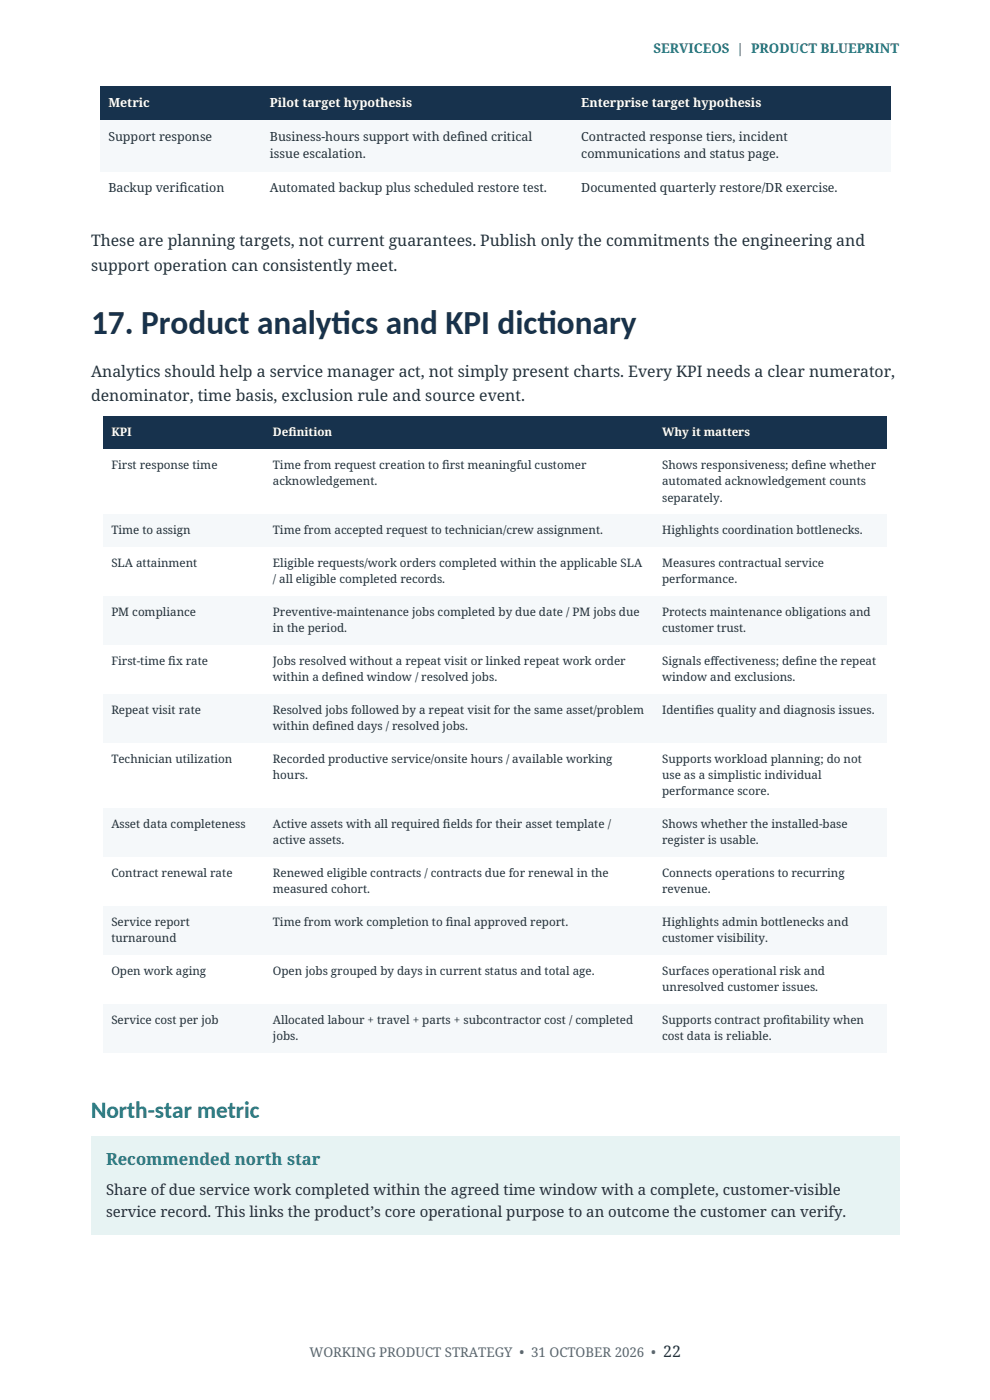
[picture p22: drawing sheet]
<svg xmlns="http://www.w3.org/2000/svg" width="210mm" height="297mm" viewBox="0 0 210 297" stroke-linecap="round" stroke-linejoin="round" font-family="sans-serif">
<defs><g id="words">
<g font-size="7.1" fill="#17324d">
<text x="19.3" y="70.9">17. Product analyt</text>
<text x="70.4" y="70.9">ics and KPI dict</text>
<text x="114" y="70.9">ionary</text>
</g>
<text font-size="4.9" fill="#117c83" x="19.3" y="237.1">North-star metric</text>
<text font-size="3.5" fill="#117c83" x="22.5" y="247.2">Recommended north star</text>
<g font-size="3.4" fill="#24313a">
<text x="19.3" y="52.3">These are planning targets, not current guarantees. Publish only the commitments the engineering and</text>
<text x="19.3" y="57.4">support operation can consistently meet.</text>
<text x="19.3" y="79.9">Analytics should help a service manager act, not simply present charts. Every KPI needs a clear numerator,</text>
<text x="19.3" y="85">denominator, time basis, exclusion rule and source event.</text>
<text x="140.7" y="287.9">22</text>
</g>
<g font-size="3.2" fill="#24313a">
<text x="22.5" y="253.6">Share of due service work completed within the agreed time window with a complete, customer-visible</text>
<text x="22.5" y="258.3">service record. This links the product’s core operational purpose to an outcome the customer can verify.</text>
</g>
<text font-size="2.8" fill="#117c83" x="138.6" y="11.1">SERVICEOS | PRODUCT BLUEPRINT</text>
<text font-size="2.8" fill="#5b6670" x="65.7" y="287.9">WORKING PRODUCT STRATEGY • 31 OCTOBER 2026 •</text>
<g font-size="2.6" fill="#fff">
<text x="23" y="22.7">Metric</text>
<text x="57.3" y="22.7">Pilot target hypothesis</text>
<text x="123.3" y="22.7">Enterprise target hypothesis</text>
</g>
<g font-size="2.6" fill="#24313a">
<text x="23" y="29.9">Support response</text>
<text x="57.3" y="29.9">Business-hours support with def</text>
<text x="97" y="29.9">ined critical</text>
<text x="123.3" y="29.9">Contracted response tiers, incident</text>
<text x="57.3" y="33.6">issue escalation.</text>
<text x="123.3" y="33.6">communications and status page.</text>
<text x="23" y="40.8">Backup verif</text>
<text x="38.1" y="40.8">ication</text>
<text x="57.3" y="40.8">Automated backup plus scheduled restore test.</text>
<text x="123.3" y="40.8">Documented quarterly restore/DR exercise.</text>
</g>
<g font-size="2.5" fill="#fff">
<text x="23.6" y="92.6">KPI</text>
<text x="57.9" y="92.6">Def</text>
<text x="61.2" y="92.6">inition</text>
<text x="140.5" y="92.6">Why it matters</text>
</g>
<g font-size="2.5" fill="#24313a">
<text x="23.6" y="99.6">First response time</text>
<text x="57.9" y="99.6">Time from request creation to f</text>
<text x="93.8" y="99.6">irst meaningful customer</text>
<text x="140.5" y="99.6">Shows responsiveness; def</text>
<text x="170.8" y="99.6">ine whether</text>
<text x="57.9" y="103">acknowledgement.</text>
<text x="140.5" y="103">automated acknowledgement counts</text>
<text x="140.5" y="106.4">separately.</text>
<text x="23.6" y="113.4">Time to assign</text>
<text x="57.9" y="113.4">Time from accepted request to technician/crew assignment.</text>
<text x="140.5" y="113.4">Highlights coordination bottlenecks.</text>
<text x="23.6" y="120.3">SLA attainment</text>
<text x="57.9" y="120.3">Eligible requests/work orders completed within the applicable SLA</text>
<text x="57.9" y="123.8">/ all eligible completed records.</text>
<text x="140.5" y="120.3">Measures contractual service</text>
<text x="140.5" y="123.8">performance.</text>
<text x="23.6" y="130.7">PM compliance</text>
<text x="57.9" y="130.7">Preventive-maintenance jobs completed by due date / PM jobs due</text>
<text x="140.5" y="130.7">Protects maintenance obligations and</text>
<text x="57.9" y="134.1">in the period.</text>
<text x="140.5" y="134.1">customer trust.</text>
<text x="23.6" y="141.1">First-time f</text>
<text x="35.7" y="141.1">ix rate</text>
<text x="57.9" y="141.1">Jobs resolved without a repeat visit or linked repeat work order</text>
<text x="140.5" y="141.1">Signals ef</text>
<text x="150.7" y="141.1">fectiveness; def</text>
<text x="168.7" y="141.1">ine the repeat</text>
<text x="57.9" y="144.5">within a def</text>
<text x="71.1" y="144.5">ined window / resolved jobs.</text>
<text x="140.5" y="144.5">window and exclusions.</text>
<text x="23.6" y="151.5">Repeat visit rate</text>
<text x="57.9" y="151.5">Resolved jobs followed by a repeat visit for the same asset/problem</text>
<text x="57.9" y="154.9">within def</text>
<text x="69.1" y="154.9">ined days / resolved jobs.</text>
<text x="140.5" y="151.5">Identif</text>
<text x="147.4" y="151.5">ies quality and diagnosis issues.</text>
<text x="23.6" y="161.9">Technician utilization</text>
<text x="57.9" y="161.9">Recorded productive service/onsite hours / available working</text>
<text x="140.5" y="161.9">Supports workload planning; do not</text>
<text x="57.9" y="165.3">hours.</text>
<text x="140.5" y="165.3">use as a simplistic individual</text>
<text x="140.5" y="168.7">performance score.</text>
<text x="23.6" y="175.7">Asset data completeness</text>
<text x="57.9" y="175.7">Active assets with all required f</text>
<text x="57.9" y="179.1">active assets.</text>
<text x="94" y="175.7">ields for their asset template /</text>
<text x="140.5" y="175.7">Shows whether the installed-base</text>
<text x="140.5" y="179.1">register is usable.</text>
<text x="23.6" y="186.1">Contract renewal rate</text>
<text x="57.9" y="186.1">Renewed eligible contracts / contracts due for renewal in the</text>
<text x="57.9" y="189.5">measured cohort.</text>
<text x="140.5" y="186.1">Connects operations to recurring</text>
<text x="140.5" y="189.5">revenue.</text>
<text x="23.6" y="196.5">Service report</text>
<text x="57.9" y="196.5">Time from work completion to f</text>
<text x="94.6" y="196.5">inal approved report.</text>
<text x="140.5" y="196.5">Highlights admin bottlenecks and</text>
<text x="23.6" y="199.9">turnaround</text>
<text x="140.5" y="199.9">customer visibility.</text>
<text x="23.6" y="206.9">Open work aging</text>
<text x="57.9" y="206.9">Open jobs grouped by days in current status and total age.</text>
<text x="140.5" y="206.9">Surfaces operational risk and</text>
<text x="140.5" y="210.3">unresolved customer issues.</text>
<text x="23.6" y="217.3">Service cost per job</text>
<text x="57.9" y="217.3">Allocated labour + travel + parts + subcontractor cost / completed</text>
<text x="57.9" y="220.7">jobs.</text>
<text x="140.5" y="217.3">Supports contract prof</text>
<text x="140.5" y="220.7">cost data is reliable.</text>
<text x="166.1" y="217.3">itability when</text>
</g>
</g></defs>
<g fill="#17324d">
<path d="M21.2 18.3h34.2v7.2h-34.2z" fill-rule="evenodd"/>
<path d="M55.5 18.3h66v7.2h-66z" fill-rule="evenodd"/>
<path d="M121.5 18.3h67.3v7.2h-67.3z" fill-rule="evenodd"/>
</g>
<g fill="#f5f8fa">
<path d="M21.2 25.5h34.2v10.9h-34.2z" fill-rule="evenodd"/>
<path d="M55.5 25.5h66v10.9h-66z" fill-rule="evenodd"/>
<path d="M121.5 25.5h67.3v10.9h-67.3z" fill-rule="evenodd"/>
</g>
<g fill="#17324d">
<path d="M21.8 88.3h34.3v7h-34.3z" fill-rule="evenodd"/>
<path d="M56.1 88.3h82.6v7h-82.6z" fill-rule="evenodd"/>
<path d="M138.7 88.3h49.5v7h-49.5z" fill-rule="evenodd"/>
</g>
<g fill="#f5f8fa">
<path d="M21.8 109.1h34.3v7h-34.3z" fill-rule="evenodd"/>
<path d="M56.1 109.1h82.6v7h-82.6z" fill-rule="evenodd"/>
<path d="M138.7 109.1h49.5v7h-49.5z" fill-rule="evenodd"/>
<path d="M21.8 126.5h34.3v10.4h-34.3z" fill-rule="evenodd"/>
<path d="M56.1 126.5h82.6v10.4h-82.6z" fill-rule="evenodd"/>
<path d="M138.7 126.5h49.5v10.4h-49.5z" fill-rule="evenodd"/>
<path d="M21.8 147.3h34.3v10.3h-34.3z" fill-rule="evenodd"/>
<path d="M56.1 147.3h82.6v10.3h-82.6z" fill-rule="evenodd"/>
<path d="M138.7 147.3h49.5v10.3h-49.5z" fill-rule="evenodd"/>
<path d="M21.8 171.5h34.3v10.3h-34.3z" fill-rule="evenodd"/>
<path d="M56.1 171.5h82.6v10.3h-82.6z" fill-rule="evenodd"/>
<path d="M138.7 171.5h49.5v10.3h-49.5z" fill-rule="evenodd"/>
<path d="M21.8 192.3h34.3v10.3h-34.3z" fill-rule="evenodd"/>
<path d="M56.1 192.3h82.6v10.3h-82.6z" fill-rule="evenodd"/>
<path d="M138.7 192.3h49.5v10.3h-49.5z" fill-rule="evenodd"/>
<path d="M21.8 213h34.3v10.4h-34.3z" fill-rule="evenodd"/>
<path d="M56.1 213h82.6v10.4h-82.6z" fill-rule="evenodd"/>
<path d="M138.7 213h49.5v10.4h-49.5z" fill-rule="evenodd"/>
</g>
<path d="M19.3 240.9h171.4v21h-171.4z" fill-rule="evenodd" fill="#e7f3f3"/>
<g fill="#17324d">
<path d="M21.2 18.3h34.2v7.2h-34.2z" fill-rule="evenodd"/>
<path d="M55.5 18.3h66v7.2h-66z" fill-rule="evenodd"/>
<path d="M121.5 18.3h67.3v7.2h-67.3z" fill-rule="evenodd"/>
</g>
<g fill="#f5f8fa">
<path d="M21.2 25.5h34.2v10.9h-34.2z" fill-rule="evenodd"/>
<path d="M55.5 25.5h66v10.9h-66z" fill-rule="evenodd"/>
<path d="M121.5 25.5h67.3v10.9h-67.3z" fill-rule="evenodd"/>
</g>
<g fill="#17324d">
<path d="M21.8 88.3h34.3v7h-34.3z" fill-rule="evenodd"/>
<path d="M56.1 88.3h82.6v7h-82.6z" fill-rule="evenodd"/>
<path d="M138.7 88.3h49.5v7h-49.5z" fill-rule="evenodd"/>
</g>
<g fill="#f5f8fa">
<path d="M21.8 109.1h34.3v7h-34.3z" fill-rule="evenodd"/>
<path d="M56.1 109.1h82.6v7h-82.6z" fill-rule="evenodd"/>
<path d="M138.7 109.1h49.5v7h-49.5z" fill-rule="evenodd"/>
<path d="M21.8 126.5h34.3v10.4h-34.3z" fill-rule="evenodd"/>
<path d="M56.1 126.5h82.6v10.4h-82.6z" fill-rule="evenodd"/>
<path d="M138.7 126.5h49.5v10.4h-49.5z" fill-rule="evenodd"/>
<path d="M21.8 147.3h34.3v10.3h-34.3z" fill-rule="evenodd"/>
<path d="M56.1 147.3h82.6v10.3h-82.6z" fill-rule="evenodd"/>
<path d="M138.7 147.3h49.5v10.3h-49.5z" fill-rule="evenodd"/>
<path d="M21.8 171.5h34.3v10.3h-34.3z" fill-rule="evenodd"/>
<path d="M56.1 171.5h82.6v10.3h-82.6z" fill-rule="evenodd"/>
<path d="M138.7 171.5h49.5v10.3h-49.5z" fill-rule="evenodd"/>
<path d="M21.8 192.3h34.3v10.3h-34.3z" fill-rule="evenodd"/>
<path d="M56.1 192.3h82.6v10.3h-82.6z" fill-rule="evenodd"/>
<path d="M138.7 192.3h49.5v10.3h-49.5z" fill-rule="evenodd"/>
<path d="M21.8 213h34.3v10.4h-34.3z" fill-rule="evenodd"/>
<path d="M56.1 213h82.6v10.4h-82.6z" fill-rule="evenodd"/>
<path d="M138.7 213h49.5v10.4h-49.5z" fill-rule="evenodd"/>
</g>
<path d="M19.3 240.9h171.4v21h-171.4z" fill-rule="evenodd" fill="#e7f3f3"/>
<use href="#words"/>
</svg>
